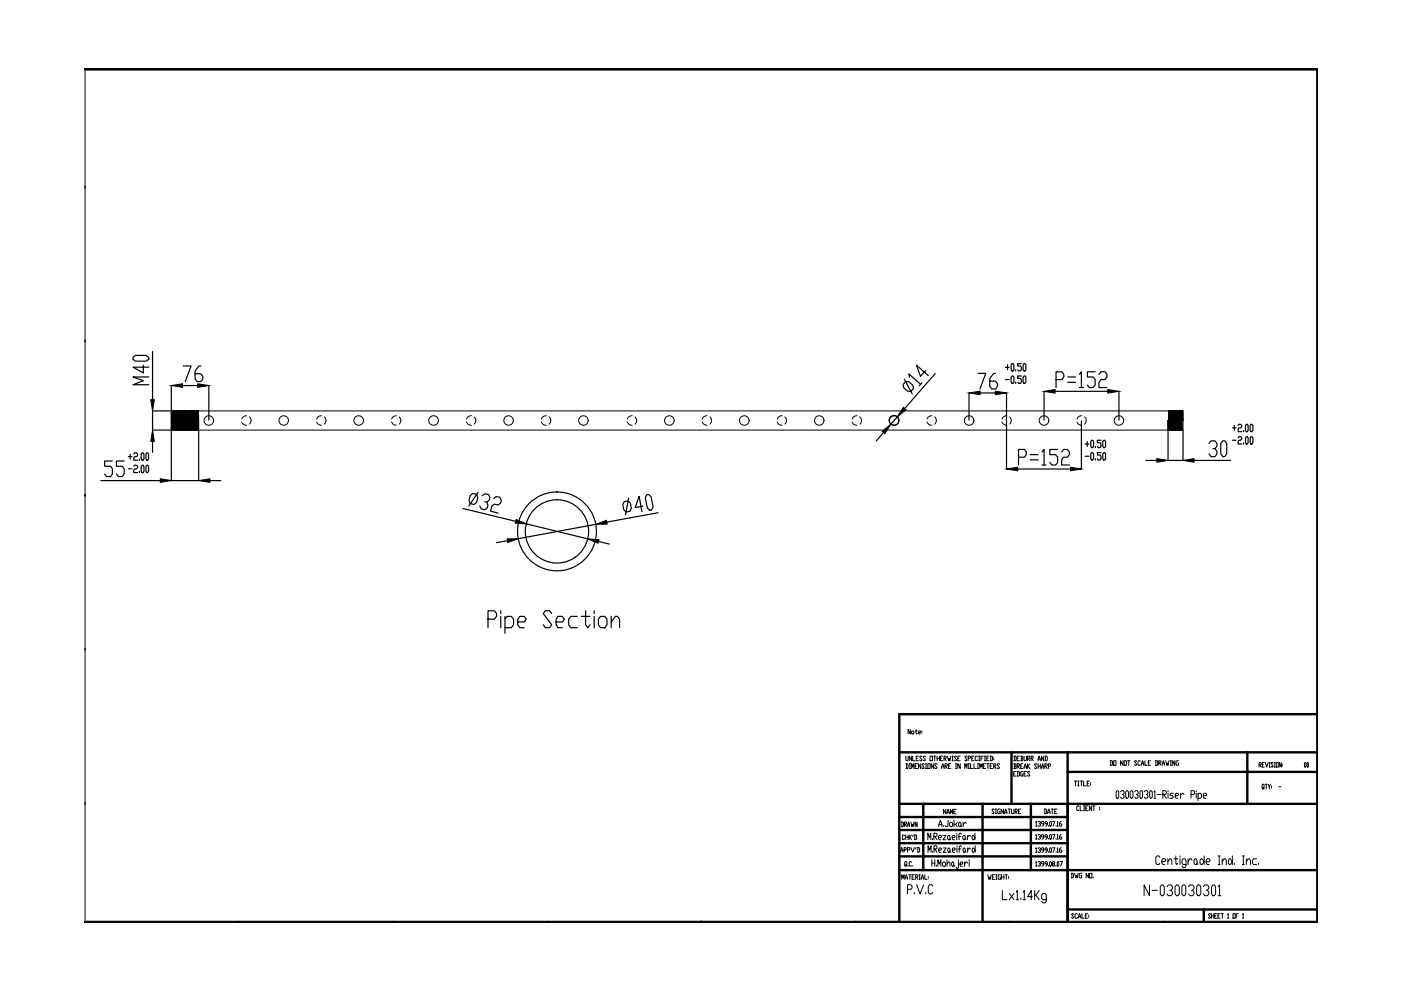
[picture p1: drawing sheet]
<svg xmlns="http://www.w3.org/2000/svg" width="297mm" height="210mm" viewBox="0 0 297 210" stroke-linecap="round" stroke-linejoin="round" font-family="sans-serif">
<!-- layer: 0 -->
<g fill="none" stroke="#000" stroke-width=".51">
<path d="M190.7 159.5h88.7M214.5 159.5v10.9M226.4 159.5v36.1M264.5 159.5v10.9M279.4 151.4h-88.7v44.1M190.7 170.4h88.7M190.7 178.8h35.7M190.7 176h35.7M190.7 173.2h35.7M195.7 170.4v14.1M208.3 170.4v25.1M218.6 170.4v14.1"/>
<path d="M226.4 163.7h53M190.7 184.5h88.7M190.7 181.6h35.7M226.4 192.8h53M255.2 192.8v2.8"/>
</g>
<g fill="none" stroke="#000" stroke-width=".21">
<path d="M18 14.6v181M36.4 87.1l.1 4.1M36.4 87.1l-.1 4.1h.2M36.4 87.1v.1M36.4 87.2h.1M36.4 87.2l.1 3.9M36.4 87.2l.2 3.9M36.5 87.1l.1 4.1M36.5 87.1h.1M36.5 91.1v.1M36.5 87.1l-.1 .1M36.5 91.1h.1"/>
<path d="M36.6 87.1l.1 4.1M36.6 87.1l.1 .1M36.6 91.1v.1M36.6 91.2h.1M36.7 87.2h.1M36.7 87.2v3.9M36.7 87.2l.1 3.9M36.7 87.1l.1 4.1M36.7 87.1h.1M36.7 91.1v.1M36.7 87.1v.1M36.7 91.1h.1"/>
<path d="M36.8 87.1l.1 4.1M36.8 87.1l.1 .1M36.8 91.1v.1M36.8 91.2h.1M36.9 87.2h.1M36.9 87.2l.1 3.9M37 87.1v4.1M37 87.1h.1M37 91.1l-.1 .1M37 87.1l-.1 .1M37 91.1h.1M37 87.1l.1 4.1"/>
<path d="M37 87.1v.1M37 91.1v.1M37 87.2l.2 3.9M37 91.2h.1M37 87.2h.1M37.1 87.2l.1 3.9M37.2 91.1h.1M37.2 87.1l.1 4.1M37.2 87.1h.1M37.2 91.1l-.1 .1M37.2 91.1l.1 .1M37.2 87.1l-.1 .1"/>
<path d="M37.2 87.1l.1 .1M37.3 87.2l.1 3.9M37.3 91.2h.1M37.3 87.2h.1M37.3 87.1l.2 4.1M37.3 87.1h.1M37.3 87.1v.1M37.4 91.1h.1M37.4 91.1l-.1 .1M37.4 91.1l.1 .1M37.4 87.1l.1 4.1M37.4 87.1l.1 .1"/>
<path d="M37.5 87.2l.1 3.9M37.5 91.2h.1M37.5 87.2h.1M37.5 87.1l.2 4.1M37.5 87.1h.1M37.5 87.1v.1M37.6 91.1h.1M37.6 87.1l.1 4.1M37.6 91.1l-.1 .1M37.6 87.1l.1 .1M37.6 91.1l.1 .1M37.7 87.2l.1 3.9"/>
<path d="M37.7 91.2h.1M37.8 87.1v4.1M37.8 87.1h.1M37.8 87.1l-.1 .1M37.8 87.1l.1 4.1M37.8 87.1l.1 .1M37.8 91.2h.1M37.9 87.2h.1M37.9 87.2l.1 3.9M38 87.1l.1 4.1M38 87.1h.1M38 87.1l-.1 .1"/>
<path d="M38 91.1l-.1 .1M38 87.1l.1 .1M38 91.1l.1 .1M38.1 91.2h.1M38.1 87.2h.1M38.1 87.2l.1 3.9M38.2 87.1l.1 4.1M38.2 87.1h.1M38.2 91.1l-.1 .1M38.2 87.1l-.1 .1M38.2 91.1h.1M38.2 87.1h.2"/>
<path d="M38.2 91.1l.1 .1M38.3 87.2l.1 3.9M38.3 91.2h.1M38.4 91.1h.1M38.4 87.1l.1 4.1M38.4 87.1h.1M38.4 91.1l-.1 .1M38.4 91.1l.1 .1M38.4 87.1h.2M38.5 87.2l.1 3.9M38.5 91.2h.1M38.6 87.1l.1 4.1"/>
<path d="M38.6 87.1h.1M38.6 91.1h.1M38.6 91.1l-.1 .1M38.6 91.1l.1 .1M38.7 87.1v4.1M38.7 87.1v.1M38.7 87.2l.1 3.9M38.7 91.2h.1M38.8 87.1l.1 4.1M38.8 87.1h.1M38.8 87.1l-.1 .1M38.8 91.1h.1"/>
<path d="M38.8 91.1l-.1 .1M38.8 91.1l.1 .1M38.9 87.2v4M38.9 87.2l.1 3.9M38.9 91.2h.1M38.9 87.2h.1M39 87.1l.1 4.1M39 87.1h.1M39 91.1l-.1 .1M39 87.1l-.1 .1M39 91.1h.1M39 87.1l.2 4.1"/>
<path d="M39 87.1l.1 .1M39 91.1l.1 .1M39.1 87.2h.1M39.1 87.2l.1 3.9M39.1 91.2h.1M39.2 87.1l.1 4.1M39.2 87.1h.1M39.2 91.1v.1M39.2 87.1l-.1 .1M39.2 91.1h.1M39.2 87.1l.2 4.1M39.2 87.1l.1 .1"/>
<path d="M39.2 91.1l.1 .1M39.3 91.2h.1M39.3 87.2h.1M39.3 87.2l.1 3.9M39.3 87.2l.2 3.9M39.4 87.1l.1 4.1M39.4 87.1h.1M39.4 91.1v.1M39.4 87.1l-.1 .1M39.4 91.1h.1M39.5 87.1v4.1M39.5 87.1v.1"/>
<path d="M39.5 91.1v.1M39.5 91.2h.1M39.5 87.2h.1M39.5 87.2l.1 3.9M39.5 87.2l.2 3.9M39.6 87.1l.1 4.1M39.6 87.1h.1M39.6 91.1l-.1 .1M39.6 87.1l-.1 .1M39.6 91.1h.1M39.7 87.1l.1 4.1M39.7 87.1v.1"/>
<path d="M39.7 91.1v.1M39.7 87.2l.1 3.9M39.7 91.2h.1M39.7 87.2h.1M39.8 87.2v3.9M39.8 87.1l.1 4.1M39.8 87.1h.1M39.8 87.1v.1M39.8 91.1h.1M39.8 91.1v.1M39.8 91.1l.1 .1M39.9 87.1l.1 4.1"/>
<path d="M39.9 87.1h.1M39.9 87.2l.1 3.9M39.9 91.2h.1M40 87.2v3.9M40 87.1l.1 4.1M40 87.1h.1M40 91.1h.1M40 91.1v.1M40 91.1l.1 .1M40.1 87.1l.1 4.1M40.1 87.1h.1M40.1 87.2l.1 3.9"/>
<path d="M40.1 91.2h.1M40.2 87.2l.1 3.9M40.2 87.1l.1 4.1M40.2 87.1h.1M40.2 91.1v.1M40.2 91.1h.1M40.3 87.1l.1 4.1M40.3 87.1v.1M40.3 91.1v.1M40.3 87.2h.1M40.3 87.2l.1 3.9M40.3 87.2l.2 3.9"/>
<path d="M40.3 91.2h.1M40.4 91.2h.1M40.4 87.1l.1 4.1M40.4 87.1h.1M40.4 87.1l-.1 .1M40.5 87.1l.1 4.1M40.5 87.1l.1 .1M40.5 91.2h.1M40.6 87.2h.1M40.6 87.2v3.9M40.6 87.2l.1 3.9M40.6 87.1l.1 4.1"/>
<path d="M40.6 87.1h.1M40.6 87.1v.1M40.7 87.1v4.1M40.7 91.1l-.1 .1M40.7 91.1v.1M40.7 87.1l.1 .1M40.8 87.2h.1M40.8 87.2l.1 3.9M40.9 87.1v4.1M40.9 87.1h.1M40.9 91.1l-.1 .1M40.9 87.1l-.1 .1"/>
<path d="M40.9 91.1h.1M40.9 87.1l.1 4.1M40.9 87.1v.1M40.9 91.1v.1M40.9 87.2l.2 3.9M40.9 91.2h.1M40.9 87.2h.1M41 87.2l.1 3.9M41 87.1v.1M41.1 91.1h.1M41.1 91.1l-.1 .1M41.1 91.1v.1"/>
<path d="M41.1 87.1l.1 4.1M41.1 87.1v4.1M41.1 87.1v.1M41.1 87.2l.2 3.9M41.1 91.2h.1M41.1 87.2h.1M41.2 87.2l.1 3.9M41.2 87.1l.2 4.1M41.2 87.1h.1M41.2 87.1v.1M41.3 91.1h.1M41.3 91.1l-.1 .1"/>
<path d="M41.3 91.1l.1 .1M41.3 87.1l.1 4.1M41.3 87.1l.1 .1M41.4 87.2l.1 3.9M41.4 91.2h.1M41.4 87.2h.1M41.4 87.1l.2 4.1M41.4 87.1h.1M41.4 87.1v.1M41.5 91.1h.1M41.5 87.1l.1 4.1M41.5 91.1l-.1 .1"/>
<path d="M41.5 87.1l.1 .1M41.5 91.1l.1 .1M41.6 87.2l.1 3.9M41.6 91.2h.1M41.6 87.2h.1M41.7 87.1v4.1M41.7 87.1h.1M41.7 91.1l-.1 .1M41.7 87.1l-.1 .1M41.7 91.1h.1M41.7 87.1l.1 4.1M41.7 87.1l.1 .1"/>
<path d="M41.7 91.1v.1M41.7 91.2h.1M41.8 87.2h.1M41.8 87.2l.1 3.9M41.9 87.1l.1 4.1M41.9 87.1h.1M41.9 91.1l-.1 .1M41.9 87.1l-.1 .1M41.9 91.1h.1M41.9 87.1l.1 2.1h.1v-2.1M41.9 87.1l.1 .1M41.9 91.1l.1 .1"/>
<path d="M42 91.2h205.7M42 87.2h.1M42 87.2v2zM42.1 87.1h205.6M42.1 87.1l-.1 .1M51.3 89.5a.94 .94 0 0 0 1 .7M52.3 88.1a1.02 1.02 0 0 0-1 .7M52.9 88.4a.95 .95 0 0 1 0 1.5M67.1 89.5a1.06 1.06 0 0 0 1.1 .7M68.2 88.1a1.02 1.02 0 0 0-1.1 .7M68.7 88.4a.95 .95 0 0 1 0 1.5M83 89.5a1.06 1.06 0 0 0 1 .7"/>
<path d="M84 88.1a1.1 1.1 0 0 0-1 .7M84.7 88.4a1.03 1.03 0 0 1 0 1.5M98.9 89.5a.94 .94 0 0 0 1 .7M99.9 88.1a1.02 1.02 0 0 0-1 .7M100.5 88.4a1.03 1.03 0 0 1 0 1.5M114.8 89.5a.94 .94 0 0 0 1 .7M115.8 88.1a1.02 1.02 0 0 0-1 .7M116.4 88.4a.95 .95 0 0 1 0 1.5M133 89.5a1.06 1.06 0 0 0 1 .7M134 88.1a1.02 1.02 0 0 0-1 .7M134.6 88.4a.95 .95 0 0 1 0 1.5M148.9 89.5a1.06 1.06 0 0 0 1 .7"/>
<path d="M149.9 88.1a1.1 1.1 0 0 0-1 .7M150.5 88.4a1.03 1.03 0 0 1 0 1.5M164.8 89.5a.94 .94 0 0 0 1 .7M165.8 88.1a1.02 1.02 0 0 0-1 .7M166.4 88.4a1.03 1.03 0 0 1 0 1.5M180.7 89.5a.94 .94 0 0 0 1 .7M181.7 88.1a1.02 1.02 0 0 0-1 .7M182.3 88.4a.95 .95 0 0 1 0 1.5M196.6 89.5a1.06 1.06 0 0 0 1 .7M197.6 88.1a1.02 1.02 0 0 0-1 .7M198.2 88.4a.95 .95 0 0 1 0 1.5M212.4 89.5a1.06 1.06 0 0 0 1 .7"/>
<path d="M213.4 88.1a1.1 1.1 0 0 0-1 .7M214.1 88.4a1.03 1.03 0 0 1 0 1.5M228.3 89.5a.94 .94 0 0 0 1.1 .7M229.4 88.1a1.02 1.02 0 0 0-1.1 .7M230 88.4a1.03 1.03 0 0 1 0 1.5M247.7 91.2l-.1-2h.1l.1 2M247.7 89.2v1.9M247.7 91.1v.1M247.7 91.1h.1M247.7 87.1l.1 4.1 .1-.1M247.7 91.1l.1 .1M247.7 87.1l.1 .1"/>
<path d="M247.8 91.2h.1M247.8 87.2h.1M247.8 87.2l.1 3.9M247.9 87.1l.1 4.1M247.9 87.1h.1M247.9 87.1l-.1 .1M247.9 91.1h.1M247.9 91.1l.1 .1M247.9 87.1l.1 .1M248 87.2l.1 3.9M248 91.2h.1M248 87.2h.1"/>
<path d="M248.1 91.1h.1M248.1 87.1l.1 4.1M248.1 87.1h.1M248.1 87.1l-.1 .1M248.1 91.1l.1 .1M248.1 91.1l-.1 .1M248.2 87.1v4.1M248.2 87.1v.1M248.2 87.2l.1 3.9M248.2 91.2h.1M248.2 87.2h.1M248.3 87.1l.1 4.1"/>
<path d="M248.3 87.1h.1M248.3 87.1l-.1 .1M248.3 91.1h.1M248.3 91.1l.1 .1M248.3 91.1l-.1 .1M248.4 87.1l.1 4.1M248.4 87.1v.1M248.4 87.2l.1 3.9M248.4 91.2h.1M248.4 87.2h.1M248.5 87.2v3.9M248.5 87.1l.1 4.1"/>
<path d="M248.5 87.1h.1M248.5 87.1v.1M248.5 91.1h.1M248.5 87.1l.2 4.1M248.5 91.1l.1 .1M248.5 87.1l.1 .1M248.5 91.1v.1M248.6 87.2l.1 3.9M248.6 91.2h.1M248.6 87.2h.1M248.7 87.2l.1 3.9M248.7 87.1l.1 4.1"/>
<path d="M248.7 87.1h.1M248.7 87.1v.1M248.7 91.1v.1M248.7 91.1h.1M248.8 87.1l.1 4.1M248.8 91.1v.1M248.8 87.1v.1M248.8 91.2h.1M248.8 87.2h.1M248.8 87.2l.2 3.9M248.8 87.2l.1 3.9M248.9 87.1l.1 4.1"/>
<path d="M248.9 87.1h.1M248.9 87.1l-.1 .1M248.9 91.1v.1M248.9 91.1h.1M249 87.1l.1 4.1M249 91.1v.1M249 87.1v.1M249 91.2h.1M249 87.2h.1M249 87.2l.2 3.9M249 87.2l.1 3.9M249.1 87.1l.1 4.1"/>
<path d="M249.1 87.1h.1M249.1 87.1l-.1 .1M249.1 91.1v.1M249.1 91.1h.1M249.2 87.1l.1 4.1M249.2 91.1v.1M249.2 87.1l.1 .1M249.2 91.2h.1M249.2 87.2h.1M249.3 87.2v3.9M249.3 91.1h.1M249.3 87.1l.1 4.1"/>
<path d="M249.3 87.1h.1M249.3 87.1v.1M249.3 91.1l.1 .1M249.3 91.1v.1M249.4 87.1l.1 4.1M249.4 87.1v.1M249.4 87.2l.2 3.9M249.4 91.2h.1M249.4 87.2h.1M249.5 87.2l.1 3.9M249.5 87.1l.1 4.1M249.5 87.1h.1"/>
<path d="M249.5 87.1v.1M249.6 91.1h.1M249.6 91.1v.1M249.6 91.1l-.1 .1M249.6 87.1l.1 4.1M249.6 87.1v.1M249.6 87.2l.2 3.9M249.6 91.2h.1M249.6 87.2h.1M249.7 87.2l.1 3.9M249.7 87.1l.2 4.1M249.7 87.1v.1"/>
<path d="M249.8 91.1h.1M249.8 91.1l.1 .1M249.8 91.1l-.1 .1M249.8 87.1l.1 .1M249.9 87.2v3.9M249.9 91.2h.1M249.9 87.2h.1M249.9 87.2l.1 3.9M249.9 87.1l.2 4.1M249.9 87.1h.1M249.9 87.1v.1M249.9 91.1v.1"/>
<path d="M249.9 91.1h.1M250 87.1l.1 4.1M250 91.1l.1 .1M250 87.1l.1 .1M250.1 87.2h.1M250.1 87.2l.1 3.9M250.1 87.2v3.9M250.1 91.2h.1M250.1 87.1l.1 4.1M250.1 87.1h.1M250.1 87.1v.1M250.1 91.1v.1"/>
<path d="M250.1 91.1h.1M250.2 87.1l.1 4.1M250.2 91.1v.1M250.2 87.1l.1 .1M250.2 91.2h.1M250.3 87.2h.1M250.3 87.2l.1 3.9M250.4 87.1v4.1M250.4 87.1h.1M250.4 87.1l-.1 .1M250.4 91.1l-.1 .1M250.4 91.1h.1"/>
<path d="M250.4 87.1l.1 4.1M250.4 91.1v.1M250.4 87.1l.1 .1M250.4 91.2h.1M250.5 87.2h.1M250.5 87.2l.1 3.9M250.6 87.1l.1 4.1M250.6 87.1h.1M250.6 87.1l-.1 .1M250.6 91.1l-.1 .1M250.6 91.1h.1M250.6 87.1l.1 2.1h.1l-.1-2.1"/>
<path d="M250.6 91.1l.1 .1M250.6 87.1l.1 .1M250.7 87.2v2v-2M250.7 87.2h.1M250.7 87.1l.1 4.1h-.1M250.7 87.1v.1M193 154.6v1l-.5-1v1M193.4 155l.4 .2-.2 .4-.3-.2zM194 155h.5M194.2 154.6v.8l.2 .2 .1-.2M194.7 155.3h.4v-.3l-.4 .2 .2 .4h.2M195.5 155v.2"/>
<path d="M195.5 155.3v.1M191.1 174.3h.3l.2 .2v.6l-.2 .2h-.3M191.2 174.3v1M191.8 174.8h.3l.1-.2-.1-.3h-.3v1M191.8 177.2l-.2-.2h-.2l-.1 .2 .1 .8 .4-.2M191.9 174.8l.3 .5M192 177v1M192 177.5h.5M192.1 160.3l.1 1 .3-.2v-.8M192.1 161.9h.3l.1 .2v.7l-.1 .1h-.3M192.2 161.9v1M192.4 175.3l.3-1 .2 1"/>
<path d="M192.4 174.9h.5M192.5 177v1M192.7 177v1M192.8 161.9h.2M192.8 162.9h.2M192.9 177.5l.4 .5M192.9 161.9v1M193.1 174.3l.2 1 .2-.5v.5l.3-1M193.1 179.7l.4 1 .4-1M193.3 177l-.6 .5M193.3 160.3v1l-.5-1v1M193.3 162.9v-1l.2 .7 .3-.7v1"/>
<path d="M193.5 160.3v1h.5M193.6 177l-.1 .4M193.8 177h.4l.2 .2v.6l-.2 .2h-.4M194 177v1M194 162.4h.3M194.2 179.7l-.1 .3M194.3 160.8h.2M194.4 174.3v1l-.4-1v1M194.5 179.7h.4l.1 .2v.6l-.1 .2h-.4M194.5 161.9h-.5v1h.5M194.6 179.7v1M194.7 160.3h-.4v1h.4"/>
<path d="M195.2 161.9v1l-.5-1v1M195.5 160.5l-.1-.2-.4 .2 .5 .6-.1 .2-.4-.2M196 162.1l-.2-.2-.3 .2 .5 .7-.2 .1-.3-.1M196.2 160.5l-.1-.2-.4 .2 .5 .6-.1 .2-.4-.2M196.2 161.9h.3M196.2 162.9h.3M196.3 161.9v1M196.7 161.9h.5v1h-.5zM196.7 178.1v-1.4l.4 .9 .3-.9v1.4M197.2 160.3h.5v1h-.5zM197.7 177.8v.3M198 161.9v1l-.6-1v1"/>
<path d="M198 160.3h.4M198 177.3h.5l.2-.2-.2-.4h-.5v1.4M198.2 160.3v1M198.2 177.3l.5 .8M198.7 162.1l-.2-.2-.3 .2 .5 .7-.2 .1-.3-.1M198.7 160.8h.5M198.7 160.3v1M199 177.6h.5l.1-.3-.1-.2h-.4l-.1 .2v.5l.1 .3h.4M199.1 175.3v-.5l.3-.9 .3 1.4M199.1 174.8h.6M199.2 160.3v1M199.4 160.8h.2"/>
<path d="M199.6 162.9l.3-1 .3 1M199.6 162.6h.6M199.9 160.3h-.5v1h.5M199.9 177.1h.7l-.7 1h.7M200 179.8h.6l-.6 .9h.6M200 175v.3M200.2 160.8l.4-.1-.1-.4h-.3v1M200.3 160.8l.3 .5M200.4 162.4h.3l.2-.1-.2-.4h-.3v1M200.5 162.4l.4 .5M200.5 171.6v1l-.5-1v1M200.8 172.6l.2-1 .3 1"/>
<path d="M200.8 172.3h.5M200.9 160.3l.2 1 .2-.5 .1 .5 .2-1M201 173.9v1.1l-.2 .3h-.3l-.1-.3M201.1 177.1l.3 .2v.5l-.1 .3-.4-.3v-.5zM201.1 179.8l.3 .2v.5l-.1 .2-.3-.2v-.5zM201.1 162.4h.3M201.4 177.8l.1 .3M201.5 174.4h.3l.2 .2v.4l-.2 .3h-.3l-.2-.3zM201.5 172.6v-1l.3 .7 .2-.7v1M201.6 161.9h-.5v1h.5M201.8 161.3h.3M201.8 160.3h.3"/>
<path d="M201.9 177.6h.5l.1-.3-.1-.2h-.3l-.2 .2v.5l.2 .3h.3M202 160.3v1M202.2 172.1h.3M202.3 173.9v1.4M202.6 161.9h.2M202.6 162.9h.2M202.6 174.8l.3 .5M202.7 161.9v1M202.7 171.6h-.5v1h.5M202.8 160.5l-.1-.2-.3 .2 .4 .6-.1 .2-.3-.2M202.9 176.7v.2M202.9 177.1v1"/>
<path d="M202.9 179.3v.3M202.9 179.8v.9M202.9 174.4l-.3 .4h-.3M203.1 160.8h.2M203.2 177.3h.5M203.4 174.4l.4 .2v.4l-.2 .3-.4-.3v-.4zM203.6 160.3h-.5v1h.5M203.6 161.9v1l-.5-1v1M203.8 175l.1 .3M203.8 176.9l-.1-.2-.4 .2v1.2M203.8 179.6l-.1-.3-.3 .3v1.1M204.2 174.4v.9"/>
<path d="M204.3 177.1l.3 .2v.5l-.1 .3-.4-.3v-.5zM204.3 179.8l.3 .2-.1 .7-.3-.2v-.5zM204.6 162.9v-1l.2 .7 .2-.7v1M204.6 177.8l.2 .3M204.9 174.6l-.3-.2-.4 .4M205 160.5l-.1-.2-.3 .2 .4 .6-.1 .2-.3-.2M205.1 177.1v1M205.1 179.8v.9M205.3 160.8l.5-.1-.1-.4h-.4v1M205.3 161.9h.2M205.3 162.9h.2M205.4 161.9v1"/>
<path d="M205.7 177.3l-.3-.2-.3 .5M205.8 161.9v1h.4M206 160.8h.2M206.2 177.1h.2l.3 .5-.3 .5-.3-.3v-.5zM206.3 179.8l.5 .5-.4 .4-.3-.2v-.5zM206.5 160.3h-.5v1h.5M206.5 161.9v1h.5M206.7 176.7v1.4M206.8 179.3v1.4M207.3 160.5l-.2-.2-.3 .2 .1 .8 .4-.2M207.3 161.9h.2M207.3 162.9h.2"/>
<path d="M207.3 161.9v1M207.5 161.3h.2M207.5 160.3h.2M207.6 160.3v1M207.7 162.9v-1l.3 .7 .2-.7v1M208 160.8h.2M208.5 160.3h-.5v1M208.5 162.4h.2M208.7 161.3h.3M208.7 160.3h.3M208.8 160.3v1M209 161.9h-.5v1h.5"/>
<path d="M209.2 160.8h.3M209.2 161.9h.5M209.5 161.9v1M209.7 160.3h-.5v1h.5M209.9 160.3h.4l.1 .2v.6l-.1 .2h-.4M209.9 162.4h.3M210.1 160.3v1M210.4 161.9h-.5v1h.5M210.7 162.4h.3l.2-.1-.2-.4h-.3v1M210.7 160.7v.1M210.7 161v.1M210.8 171.7l-.1-.2-.4 .2 .5 .7-.1 .1-.4-.1"/>
<path d="M210.8 162.4l.4 .5M211 172.5h.3M211 171.5h.3M211.2 171.5v1M211.9 162.1l-.1-.2-.4 .2 .5 .7-.1 .1-.4-.1M212 171.5h-.3l-.2 .2 .2 .8h.3v-.5h-.1M212.8 171.5v1l-.5-1v1M213 172.5l.2-1 .3 1M213 172.2h.5M213.7 171.5h.5M214 171.5v1M214.5 171.5v.9l.1 .1 .4-.1v-.9"/>
<path d="M214.9 160.3h.4l.1 .2v.6l-.1 .2h-.4M214.9 161.9h.4l.1 .2-.1 .3M214.9 164.1h.3M215.1 162.4h.2l.1 .4-.1 .1h-.4M215.1 160.3v1M215.1 161.9v1M215.2 172h.4l.1-.1-.1-.4h-.4v1M215.3 172l.4 .5M215.4 163.6h-.5v.9h.5M215.6 162.4h.4l.2-.1-.2-.4h-.4v1M215.6 163.6h.4l.2 .1v.7l-.2 .1h-.4M215.6 160.8h.3"/>
<path d="M215.8 162.4l.4 .5M215.8 163.6v.9M215.9 172h.3M216.2 160.3h-.6v1h.6M216.4 160.3h.3l.2 .2-.2 .3M216.4 171.5h-.5v1h.5M216.4 162.4h.2M216.5 160.8h.2l.2 .3-.2 .2h-.3M216.5 160.3v1M216.9 161.9h-.5v1h.5M216.9 163.6h-.4l-.1 .1 .1 .8h.4v-.4h-.2M217.1 160.3l.2 1 .3-.2v-.8"/>
<path d="M217.1 162.9l.3-1 .2 1M217.1 162.6h.5M217.1 164.1h.3M217.6 163.6h-.5v.9h.5M217.8 160.8l.6-.1-.2-.4h-.4v1M217.8 161.9v1M218 160.8l.4 .5M218 162.4l.4 .5M218.4 161.9l-.6 .5M218.4 163.7l-.4-.1-.2 .1 .6 .7-.2 .1-.4-.1M218.6 160.8l.5-.1-.2-.4h-.3v1M218.7 160.8l.4 .5"/>
<path d="M219.6 174.3l.1-.1v1M219.6 177.1l.1-.1v.9M219.6 179.9l.1-.2v1M219.6 175.2h.2M219.6 177.9h.2M219.8 162.1l-.1-.2-.4 .2 .5 .7-.1 .1-.4-.1M220.1 161.3l.2-1 .3 1M220.1 174.3l.4-.1 .1 .3-.3 .2M220.1 177.1l.4-.1 .1 .3-.3 .2M220.1 179.9l.4-.2 .1 .3-.3 .2M220.1 162.4h.5M220.1 161h.5"/>
<path d="M220.1 161.9v1M220.5 174.7l.1 .1-.1 .4-.4-.2M220.5 177.5l.1 .1-.1 .3-.4-.1M220.6 161.9v1M220.8 162.9l.3-1 .2 1M220.8 162.6h.5M221.3 160.3v1l-.5-1v1M221.3 174.7h-.4l-.1-.2 .1-.3 .4 .1v.5l-.4 .4M221.3 177.5h-.4l-.1-.2 .1-.3 .4 .1v.5l-.4 .3M221.4 171.5h.4l.1 .2v.7l-.5 .1M221.5 160.3h.4l.1 .2v.6l-.1 .2h-.4M221.5 162.4h.4l.1-.1-.1-.4h-.4v1"/>
<path d="M221.5 171.5v1M221.7 160.3v1M221.7 162.4l.3 .5M222 174.7h-.3l-.1-.2 .1-.3 .3 .1v.5l-.3 .4M222 177.5h-.3l-.1-.2 .1-.3 .3 .1v.5l-.3 .3M222.1 172.5l.3-1 .2 1M222.1 172.2h.5M222.3 162.4h.3l.2-.1-.2-.4h-.3v1M222.3 175v.2M222.3 177.8v.1M222.7 174.2l.2 .1-.1 .9-.3-.2zM222.7 177l.2 .1-.1 .8-.3-.1z"/>
<path d="M222.7 179.7l.2 .2-.1 .8-.3-.1zM222.9 171.5h.5M223.1 171.5v1M223.1 174.2h.5l-.3 1M223.1 177h.5l-.3 .9M223.1 179.7h.5l-.3 1M223.6 172h.3M223.9 175v.2M223.9 177.8v.1M224.1 171.5h-.5v1h.5M224.2 174.3v-.1v1M224.2 177.1v-.1v.9"/>
<path d="M224.2 179.9v-.2v1M224.2 175.2h.2M224.2 177.9h.2M225 174.2l-.4 .3v.5l.4 .2 .1-.2-.1-.3h-.4M225 177l-.4 .3v.5l.4 .1 .1-.1-.1-.3h-.4M225 179.7l-.4 .3v.6l.4 .1 .1-.1-.1-.4h-.4M227.8 165.6h.5M228 165.6v1M228.5 165.6h.3M228.5 166.6h.3M228.6 165.6v1M228.8 171l-.2-.1-.3 .1v.7l.1 .2 .4-.2"/>
<path d="M229 170.9v1h.5M229 165.6h.5M229.3 165.6v1M229.7 165.6v1h.6M229.7 170.9h.3M229.7 171.9h.3M229.9 170.9v1M230.2 171.4h.3M230.5 166.1h.3M230.7 170.9h-.5v1h.5M231 165.6h-.5v1h.5M231.2 165.9v.2"/>
<path d="M231.2 166.3v.2M231.4 170.9v1l-.4-1v1M231.7 170.9h.5M231.9 170.9v1M233.1 171.2v.2M233.1 171.5v.2M235.4 161.3l.5 .1v.7l-.1 .2h-.4M235.5 161.3v1M236.1 161.3h.5v1h-.5zM236.8 167.6h.2l.2 .3v1.1l-.2 .2h-.2l-.2-.2v-1.1zM237.6 167.9l.1-.3h.4l.2 .3v.3l-.3 .2M238.1 161.3v1l-.5-1v1"/>
<path d="M238.1 168.4l.2 .3v.3l-.2 .2h-.4l-.1-.2M238.3 161.3h.5v1h-.5zM238.9 167.6l.4 .3v1.1l-.2 .2-.4-.2v-1.1zM239.1 161.3h.5M239.3 161.3v1M239.8 167.6l.4 .3v1.1l-.2 .2-.4-.2v-1.1zM240.6 167.9l.1-.3h.4l.2 .3-.2 .5h-.2M241 161.4l-.1-.1-.4 .1 .5 .7-.1 .2-.4-.2M241.1 168.4l.2 .3-.2 .5h-.4l-.1-.2M241.8 161.4l-.2-.1-.3 .1 .1 .9 .4-.2M241.9 167.6h.2l.1 .3v1.1l-.1 .2h-.2l-.2-.2v-1.1zM242 162.3l.2-1 .3 1"/>
<path d="M242 161.9h.5M242.6 167.9l.2-.3h.4l.2 .3v.3l-.4 .2M242.7 161.3v1h.5M243.2 168.4l.2 .3v.3l-.2 .2h-.4l-.2-.2M243.5 161.8h.2M243.9 167.6l.4 .3v1.1l-.2 .2-.3-.2v-1.1zM244 161.3h-.5v1h.5M244.7 167.9l.2-.3v1.6M244.7 169.2h.3M244.9 161.3l.5 .1v.7l-.1 .2h-.4M245.1 161.3v1M245.4 168.4h.8"/>
<path d="M245.7 161.8h.3l.2-.4-.5-.1v1M245.8 161.8l.4 .5M246.4 162.3l.3-1 .2 1M246.4 161.9h.5M246.5 168.4h.6l.2-.2-.2-.6h-.6v1.6M246.7 168.4l.6 .8M247.1 161.3l.3 1 .1-.5 .2 .5 .2-1M247.7 167.6v.3M247.7 168.2v1M248.1 161.3h.3M248.1 162.3h.3M248.2 161.3v1"/>
<path d="M248.8 168.2h-.6l-.2 .2 .2 .3h.4l.2 .3-.2 .2h-.6M249.1 161.3v1l-.5-1v1M249.2 168.7h.5l.2-.3-.2-.2h-.4l-.1 .2v.6l.1 .2h.4M249.9 161.3l-.6 .1 .2 .9h.4v-.5h-.2M250.3 168.2v1M251 168.4l-.3-.2-.4 .5M252.5 168.4h.6l.2-.2v-.3l-.2-.3h-.6v1.6M253.6 167.6v.3M253.6 168.2v1M254 168.4l.2-.2h.4l.2 .2v.6l-.2 .2h-.6M254 168.2v1.6M255.1 168.7h.6l.2-.3-.2-.2h-.4l-.2 .2v.6l.2 .2h.4"/>
<path d="M267 162.1l.4-.1-.1-.3h-.3v.9M267.1 162.1l.3 .5M267.6 162.1h.2M267.8 167l.1 .1-.2 .2-.1-.8 .1-.2h.2l.1 1M268.1 161.7h-.5v.9h.5M268.2 166.3h.5M268.3 161.7l.3 .9 .3-.9M268.5 166.3v1M268.9 166.3l.2 1M269.1 162.6h.2M269.1 161.7h.2M269.2 161.7v.9"/>
<path d="M269.4 166.3l-.3 .5M269.6 166.6v.2M269.6 167v.1M270 161.8l-.1-.1h-.3l-.1 .1 .5 .7-.1 .1h-.3l-.1-.1M270.2 162.6h.2M270.2 161.7h.2M270.3 161.7v.9M270.6 161.7h.4v.9h-.4zM271.1 166.8h.5M271.7 161.7v.9l-.5-.9v.9M271.9 162v.1M271.9 162.3v.2"/>
<path d="M276.7 161.7l.2 .1-.1 .8-.2-.1zM277.2 161.7l.2 .1-.1 .8-.2-.1zM190.9 180.7l.3-1 .2 1M190.9 180.4h.5M191.2 186.4v-.9l.2 .6 .3-.6v.9M191.7 180.2h.3l.2-.2-.2-.3h-.3v1M191.9 186.4l.3-.9 .2 .9M191.9 186.1h.5M192 183.3l.2 .2-.3 .1v-.9l.4 .1-.1 .7 .1 .1M192.4 180.2h.4l.1-.2-.1-.3h-.4v1M192.4 188.6h.7l.3-.3v-.4l-.3-.3h-.7v1.9M192.5 183.5v.1"/>
<path d="M192.7 185.5h.4M192.9 185.5v.9M193.3 182.8l-.2-.1-.3 .1v.7l.1 .1 .4-.1M193.4 186h.2M193.5 183.5v.1M193.8 189.2v.3M193.9 185.5h-.5v.9h.5M194.1 186h.4l.1-.2-.1-.3h-.4v.9M194.2 186l.4 .4M194.4 187.6l.7 1.9 .7-1.9M194.9 185.5h.2M194.9 186.4h.2"/>
<path d="M195 185.5v.9M195.3 186.4l.3-.9 .2 .9M195.3 186.1h.5M196.1 185.5v.9h.5M196.3 189.2v.3M196.8 180.7v-1.4l.3 1 .3-1v1.4M196.8 185.8v.2M196.8 186.1v.2M197.6 182.3v1.4M197.6 183h.6M197.7 180.5v.2M197.8 187.9l-.3-.3h-.4l-.3 .3v1.3l.3 .3h.4l.3-.3"/>
<path d="M198 180h.5l.2-.2-.2-.5h-.5v1.4M198.2 182.3v1.4M198.2 180l.5 .7M198.5 183.4v.3M198.8 183.7v-1.4l.4 .9 .3-.9v1.4M199 180.3h.5l.1-.3-.1-.2h-.3l-.2 .2v.5l.2 .2h.3M200 182.8h.3l.1 .2-.1 .7h-.3l-.2-.3zM200.8 183.2l.5-.4 .1 .2v.7M200.8 182.3v1.4M201.4 180.5l.2 .2M201.9 180.3h.5l.2-.3-.2-.2h-.3l-.2 .2 .2 .7h.3M201.9 182.8l.3 .2-.1 .7-.3-.3z"/>
<path d="M202.2 183.4l.2 .3M203.2 182.8v1.1l-.2 .3-.3-.3M203.2 180h.5M203.2 182.3v.2M203.5 183.2h.5l.2-.2-.2-.2h-.3l-.2 .2 .2 .7h.3M204.5 182.8v.9M204.6 180.5l.2 .2M205.1 183l-.3-.2-.3 .4M205.5 182.3v.2M205.5 182.8v.9M205.8 180l-.3-.2-.4 .5M209.4 185.5l.3 .9 .1-.4 .1 .4 .2-.9"/>
<path d="M210.4 186h.3M210.9 185.5h-.5v.9h.5M211.2 185.5h.2M211.2 186.4h.2M211.2 185.5v.9M212.1 185.5h-.3l-.2 .1 .2 .8h.3v-.4h-.1M212.3 186h.6M212.3 185.5v.9M212.5 188.8v2h1M212.9 185.5v.9M213.1 185.5h.5M213.4 185.5v.9"/>
<path d="M213.8 185.8v.2M213.8 186.1v.2M214 189.4l1 1.4M215 189.4l-1 1.4M215.5 189.1l.2-.3v2M215.5 190.8h.4M216.5 190.4v.4M216.9 189.1l.3-.3v2M216.9 190.8h.5M218.9 190.1h-1l.8-1.3v2M219.4 188.8v2M219.6 182.8l.1-.1v.9"/>
<path d="M219.6 180.7h.2M219.6 183.6h.2M219.6 189.8l.7 1M220.1 182.8l.4-.1 .1 .3-.3 .2M220.3 188.8l-.7 1h-.2M220.5 180.2l.1 .2-.1 .3-.4-.1M220.5 183.2l.1 .1-.1 .3-.4-.1M221.3 180.2h-.4l-.1-.2 .1-.3 .4 .2v.5l-.4 .3M221.3 183.2h-.4l-.1-.2 .1-.3 .4 .1v.5l-.4 .3M221.8 190.8h-.7l-.2-.4v-.6l.2-.4h.5l.2 .4v1.3l-.2 .3h-.5l-.2-.3M222 180.2h-.3l-.1-.2 .1-.3 .3 .2v.5l-.3 .3M222 183.2h-.3l-.1-.2 .1-.3 .3 .1v.5l-.3 .3"/>
<path d="M222.3 180.6v.1M222.3 183.5v.1M222.7 182.7l.2 .1-.1 .8-.3-.1zM223.3 183.2l-.2-.2 .2-.3 .3 .1-.1 .4-.4 .1 .2 .3 .3-.1-.1-.3M223.9 180.6v.1M223.9 183.5v.1M224.2 180.7h.2M224.2 182.7l.3 .1-.1 .8-.2-.1zM224.7 182.7h.6l-.4 .9M227.1 185.2h.4l.1 .1v.7l-.1 .1h-.4M227.2 185.2v.9M227.7 193.9l-.2-.2-.3 .2 .5 .6-.2 .2-.3-.2"/>
<path d="M227.8 185.2l.3 .9 .1-.5 .1 .5 .3-.9M228.4 193.9l-.1-.2-.4 .2 .1 .8 .4-.2M228.6 194.7l.3-1 .3 1M228.6 194.4h.6M229.3 185.2h-.4l-.1 .1 .1 .8h.4v-.5h-.1M229.4 193.7v1h.5M230.1 194.2h.3M230.6 193.7h-.5v1h.5M230.8 185.2v.9l-.5-.9v.9M230.8 194v.2M230.8 194.4v.1M231 185.2h.5v.9h-.5z"/>
<path d="M231.8 186v.1M243.7 187.6v2.3l-1.1-2.3v2.3M244.3 188.8h1.1M245.9 181.8l-.2-.3h-.4l-.2 .3v1.2l.2 .3h.4l.2-.3M246.3 187.6h.2l.3 .4v1.5l-.3 .4h-.2l-.3-.4v-1.5zM246.3 182.7h.7l.2-.3-.2-.3h-.5l-.2 .3v.6l.2 .3h.5M247.4 188l.3-.4h.6l.3 .4v.4l-.3 .4h-.3M247.6 182.7l.4-.6h.2l.3 .3v.9M247.6 182.1v1.2M248.3 188.8l.3 .3v.4l-.3 .4h-.6l-.3-.4M248.9 182.1h.8M249.3 181.5v1.5l.2 .3 .2-.3"/>
<path d="M249.4 187.6h.3l.3 .4v1.5l-.3 .4h-.3l-.3-.4v-1.5zM250.2 181.5v.3M250.2 182.1v1.2M250.9 187.6h.3l.2 .4v1.5l-.2 .4h-.3l-.3-.4v-1.5zM251.5 183.3h-.7l-.2-.3v-.6l.2-.3h.4l.3 .3v1.2l-.3 .3h-.4l-.2-.3M251.9 182.1v1.2M252 188l.3-.4h.6l.3 .4v.4l-.3 .4h-.3M252.7 182.4l-.2-.3h-.2l-.4 .6M252.9 188.8l.3 .3v.4l-.3 .4h-.6l-.3-.4M253.4 182.1h.2l.2 .3v.6l-.2 .3h-.2l-.2-.3v-.6zM253.8 183l.2 .3M254 187.6h.3l.3 .4v1.5l-.3 .4h-.3l-.3-.4v-1.5z"/>
<path d="M254.6 182.1h.2l.5 .6-.5 .6h-.2l-.2-.3v-.6zM255.1 188l.3-.4h.6l.3 .4v.4l-.3 .4h-.3M255.3 181.5v1.8M255.7 182.7h.7l.2-.3-.2-.3h-.5l-.2 .3v.6l.2 .3h.5M256 188.8l.3 .3v.4l-.3 .4h-.6l-.3-.4M256.7 193.9l-.2-.2-.3 .2 .5 .6-.2 .2-.3-.2M256.9 194.2h.4M256.9 193.7v1M257.1 187.6h.3l.3 .4v1.5l-.3 .4h-.3l-.2-.4v-1.5zM257.3 193.7v1M257.6 194.2h.2M258 193.7h-.4v1h.4"/>
<path d="M258.2 194.2h.3M258.3 188l.3-.4v2.3M258.3 189.9h.6M258.3 181.5h.4M258.3 183.3h.4M258.5 181.5v1.8M258.7 193.7h-.5v1h.5M258.9 193.7h.5M259.1 182.7l.4-.6h.3l.2 .3v.9M259.1 182.1v1.2M259.2 193.7v1M260.3 193.9l.1-.2v1"/>
<path d="M260.3 194.7h.2M260.6 182.1h.3l.4 .6-.4 .6h-.3l-.2-.3v-.6zM261.3 181.5v1.8M261.4 193.7h.5v1h-.5zM261.7 183v.3M262.1 194.2h.2M262.6 193.7h-.5v1M263.4 181.5h.4M263.4 183.3h.4M263.4 193.9l.2-.2v1M263.4 194.7h.3M263.6 181.5v1.8"/>
<path d="M264.2 182.7l.5-.6h.2l.2 .3v.9M264.2 182.1v1.2M266.4 182.1h-.6l-.2 .3v.6l.2 .3h.6M266.8 183v.3"/>
<circle cx="44.3" cy="89.2" r="1.02"/>
<circle cx="60.2" cy="89.2" r="1.01"/>
<circle cx="76.1" cy="89.2" r="1.03"/>
<circle cx="91.9" cy="89.2" r="1.03"/>
<circle cx="107.8" cy="89.2" r="1.02"/>
<circle cx="123.7" cy="89.2" r="1.01"/>
<circle cx="141.9" cy="89.2" r="1.03"/>
<circle cx="157.8" cy="89.2" r="1.03"/>
<circle cx="173.7" cy="89.2" r="1.02"/>
<circle cx="189.6" cy="89.2" r="1.01"/>
<circle cx="205.5" cy="89.2" r="1.03"/>
<circle cx="221.4" cy="89.2" r="1.02"/>
<circle cx="237.2" cy="89.2" r="1.01"/>
</g>
<path d="M18 14.6h261.4v181h-261.4" fill="none" stroke="#000" stroke-width=".72"/>
<g fill="#000">
<circle cx="50.7" cy="14.6" r=".17"/>
<circle cx="83.4" cy="14.6" r=".17"/>
<circle cx="116" cy="14.6" r=".17"/>
<circle cx="148.7" cy="14.6" r=".17"/>
<circle cx="181.4" cy="14.6" r=".17"/>
<circle cx="214.1" cy="14.6" r=".17"/>
<circle cx="246.8" cy="14.6" r=".17"/>
<circle cx="18" cy="39.8" r=".17"/>
<circle cx="279.4" cy="39.8" r=".17"/>
<circle cx="18" cy="72.4" r=".17"/>
<circle cx="279.4" cy="72.4" r=".17"/>
<circle cx="18" cy="105.1" r=".17"/>
<circle cx="279.4" cy="105.1" r=".17"/>
<circle cx="18" cy="137.8" r=".17"/>
<circle cx="279.4" cy="137.8" r=".17"/>
<circle cx="18" cy="170.4" r=".17"/>
<circle cx="279.4" cy="170.4" r=".17"/>
<circle cx="50.7" cy="195.6" r=".17"/>
<circle cx="83.4" cy="195.6" r=".17"/>
<circle cx="116" cy="195.6" r=".17"/>
<circle cx="148.7" cy="195.6" r=".17"/>
<circle cx="181.4" cy="195.6" r=".17"/>
<circle cx="214.1" cy="195.6" r=".17"/>
<circle cx="246.8" cy="195.6" r=".17"/>
</g>
<g fill="none" stroke="#000" stroke-width=".25">
<path d="M28.2 75.8l.5-.4h2.2l.6 .4v.4l-.6 .4h-2.2l-.5-.4zM30.4 77.4v1.7l-2.2-1.2h3.3M31.5 79.9h-3.3l2.2 .8-2.2 .9h3.3M32.3 74.5v10.3M38.9 77.6h1.6l-1.2 3.3M42.6 77.6h-.4l-.8 1.1v1.6l.4 .6h.8l.4-.6v-.5l-.4-.6h-1.2M192.8 80l-.1-.7 2.5 2.2M196.3 78.6l-1.1 1.2-.9-2.4 2.5 2.2M198.3 79.2l-6.5 7.4M207.3 79.2h1.7l-1.2 3.3M211.1 79.2h-.4l-.9 1.1v1.6l.5 .6h.8l.4-.6v-.5l-.4-.6h-1.3M213.2 77.9h.8"/>
<path d="M213.6 77.3v1.1M214.6 77.1h.2l.2 .2v1.1l-.2 .3h-.2l-.2-.3v-1.1zM214.6 79.7h.2l.2 .3v1l-.2 .3h-.2l-.2-.3v-1zM215.3 78.4v.3M216.5 77.1h-.7v.5h.6l.1 .3v.5l-.1 .3h-.5l-.1-.3M216.5 79.7h-.7v.5h.6l.1 .3v.5l-.1 .3h-.5l-.1-.3M217.1 77.1h.2l.2 .2v1.1l-.2 .3h-.2l-.2-.3v-1.1zM217.1 79.7h.2l.2 .3v1l-.2 .3h-.2l-.2-.3v-1zM226.4 79.9h1.6M228.9 79.4l.4-.6v3.4M232.2 78.8h-1.7v1.1h1.3l.4 .6v1.1l-.4 .6h-.9l-.4-.6M233 79.4l.4-.6h.9l.4 .6v.5l-.4 .6h-.9l-.4 .6v1.1h1.7"/>
<path d="M23.8 97.7h-1.6v1.1h1.3l.3 .6v1.1l-.3 .5h-.9l-.4-.5M26.3 97.7h-1.6v1.1h1.2l.4 .6v1.1l-.4 .5h-.8l-.4-.5M27.2 96.8h.8M27.2 99.4h.8M27.6 96.3v1M28.4 96.3l.2-.3h.4l.2 .3v.3l-.2 .2h-.4l-.2 .3v.5h.8M28.4 98.9l.2-.3h.4l.2 .3-.2 .5h-.4l-.2 .3v.5h.8M29.5 97.3v.3M29.5 99.9v.3M30.1 96h.3l.1 .3v1l-.1 .3h-.3l-.2-.3v-1zM30.1 98.6h.3l.1 .3v1l-.1 .3h-.3l-.2-.3v-1zM31.1 96h.2l.2 .3v1l-.2 .3h-.2l-.2-.3v-1z"/>
<path d="M31.1 98.6h.2l.2 .3v1l-.2 .3h-.2l-.2-.3v-1zM32.3 93.6v2.3M36.2 87.1h-3.9v4.1h3.9M36.3 81.7v9.4M38.7 81.7h3.2M42.1 89.2v12.7h-5.8v-10.6M44.3 81.7v7.4M187.3 91.7l-1.5 1.8M190.2 88.4l-1.3 1.5M191.7 80.4l1.7 3.1M192 80.9h.7l.8 .8 .2 .7-.6 .6-.7-.1-.8-.7-.1-.7zM195.5 81.2l-.6 .6"/>
<path d="M205.4 83.3v5.8M207.8 83.3h3.2M213.2 80.5h.8M213.4 83.3v5.8M213.4 89.2v10.2M215.3 81v.3M215.8 99.4h11.1M215.9 96.9h1.3l.4-.5v-.6l-.4-.5h-1.3v3.3M218.4 96.4h1.7M218.4 97.5h1.7M220.9 95.8l.5-.5v3.3M220.9 98.6h.8"/>
<path d="M221.4 83v6.1M223.7 83h11.2M223.9 80.5h1.2l.5-.6v-.5l-.5-.6h-1.2v3.4M224.2 95.3h-1.6v1.1h1.2l.4 .5v1.1l-.4 .6h-.8l-.4-.6M225.1 95.8l.4-.5h.8l.4 .5v.6l-.4 .5h-.8l-.4 .6v1.1h1.6M226.4 81.1h1.6M228.9 82.2h.8M229.3 89.2v10.2M230.1 94.1h.8M230.1 96.7h.8M230.5 93.6v1.1M231.5 93.3l.4 .3v1.1l-.3 .2-.3-.2v-1.1z"/>
<path d="M231.5 96l.4 .2v1.1l-.3 .2-.3-.2v-1.1zM232.2 94.7v.2M232.2 97.3v.2M233.4 93.3h-.7v.6h.5l.2 .2v.6l-.2 .2h-.4l-.1-.2M233.4 96h-.7v.5h.5l.2 .2v.6l-.2 .2h-.4l-.1-.2M234 93.3h.2l.2 .3v1.1l-.2 .2h-.2l-.2-.2v-1.1zM234 96h.2l.2 .2v1.1l-.2 .2h-.2l-.2-.2v-1.1zM237.2 83v6.1M243 97.6h2.3M247.7 91.3v6.3h3.1v-6.3M253.2 97.6h7.7M256.3 94l.5-.5h.8l.4 .5v.6l-.4 .5h-.4"/>
<path d="M257.6 95.1l.4 .6v.5l-.4 .6h-.8l-.5-.6M259.2 93.5h.5l.4 .5v2.2l-.4 .6h-.5l-.4-.6v-2.2zM261.3 90.7h.8M261.3 93.3h.8M261.7 90.2v1.1M262.5 90.2l.2-.2h.4l.2 .2-.2 .5h-.4l-.2 .3v.5h.8M262.5 92.8l.2-.2h.4l.2 .2-.2 .5h-.4l-.2 .3v.5h.8M263.7 91.3v.2M263.7 93.9v.2M264.2 90h.3l.1 .2v1.1l-.1 .2h-.3l-.1-.2v-1.1zM264.2 92.6h.3l.1 .2v1.1l-.1 .2h-.3l-.1-.2v-1.1zM265.2 90h.2l.2 .2v1.1l-.2 .2h-.2l-.2-.2v-1.1z"/>
<path d="M265.2 92.6h.2l.2 .2v1.1l-.2 .2h-.2l-.2-.2v-1.1zM21.4 101.9h12.6M44.5 101.9h2.3M98.2 107.8l11.1 2.7M99.7 105.1l.5-.5 .8 .2 .3 .7-.3 1-.5 .5-.8-.2-.3-.7zM101.4 104.4l-2 2.9M102.2 105.1l.6-.4 .8 .2 .3 .6-.2 .5-.5 .5-.4-.1M103.2 106.5l.3 .6-.2 .6-.5 .4-.8-.2-.3-.6M104.7 105.7l.5-.4 .8 .2 .3 .6-.1 .5-.6 .5-.8-.2-.5 .4-.3 1.1 1.6 .4M107.6 114.6l-2.3 .5M111.6 111.1l13 3.2M126.3 111.2l-16.4 3"/>
<path d="M126.9 114.8l2.3 .6M132.3 106.4l.8-.2 .5 .5 .3 1.1-.3 .6-.8 .1-.6-.4-.2-1.1zM133.3 105.6l-.7 3.5M136.3 107.3l-1.6 .3 .8-2.4 .6 3.3M137.1 104.9h.4l.5 .4 .5 2.2-.4 .6-.3 .1-.6-.5-.4-2.2zM139.5 108.7l-10.8 2M103.5 131.3h1.3l.5-.6v-.6l-.5-.6h-1.3v3.6M106.2 129.5v.6M106.2 130.7v2.4M107.1 131.3l.4-.6h.9l.5 .6v1.2l-.5 .6h-1.3M107.1 130.7v3.6M109.8 131.9h1.3l.5-.6-.5-.6h-.9l-.4 .6v1.2l.4 .6h.9"/>
<path d="M117 130.1l-.5-.6h-.9l-.4 .6 1.8 2.4-.5 .6h-.9l-.4-.6M117.9 131.9h1.3l.5-.6-.5-.6h-.9l-.4 .6v1.2l.4 .6h.9M122.4 130.7h-1.4l-.4 .6v1.2l.4 .6h1.4M123.3 130.7h1.8M124.2 129.5v3l.4 .6 .5-.6M126 129.5v.6M126 130.7v2.4M127.3 130.7h.9l.5 .6v1.2l-.5 .6h-.9l-.4-.6v-1.2zM129.6 131.9l.9-1.2h.4l.5 .6v1.8M129.6 130.7v2.4"/>
<circle cx="189.5" cy="89.1" r="1.04"/>
<circle cx="118.1" cy="112.7" r="6.7"/>
<circle cx="118.1" cy="112.7" r="8.4"/>
</g>
<g fill="#000" stroke="#000" stroke-width=".21">
<path d="M32.3 91.2l.4 2.4h-.7zM32 84.8h.7l-.4 2.3zM36.3 81.7l2.4-.3v.7zM41.9 81.4l2.4 .3-2.4 .4zM187 91.4l1.9-1.5-1.3 2zM191.5 86.4l.6 .5-1.9 1.5zM205.4 83.3l2.4-.4v.8zM211 82.9l2.4 .4-2.4 .4zM213.4 99.4l2.4-.3v.7zM221.4 83l2.3-.4v.8zM226.9 99.1l2.4 .3-2.4 .4zM234.9 82.6l2.3 .4-2.3 .4z"/>
<path d="M245.3 97.2l2.4 .4-2.4 .4zM250.8 97.6l2.4-.4v.8zM34 101.5l2.3 .4-2.3 .4zM42.1 101.9l2.4-.4v.8zM107.5 114.3l2.4-.1-2.2 .8zM109.4 110.2l2.2 .9-2.4-.2zM124.6 114.3l2.4 .1-.2 .8zM126.3 111.2l2.3-.9 .1 .8z"/>
</g>
</svg>
